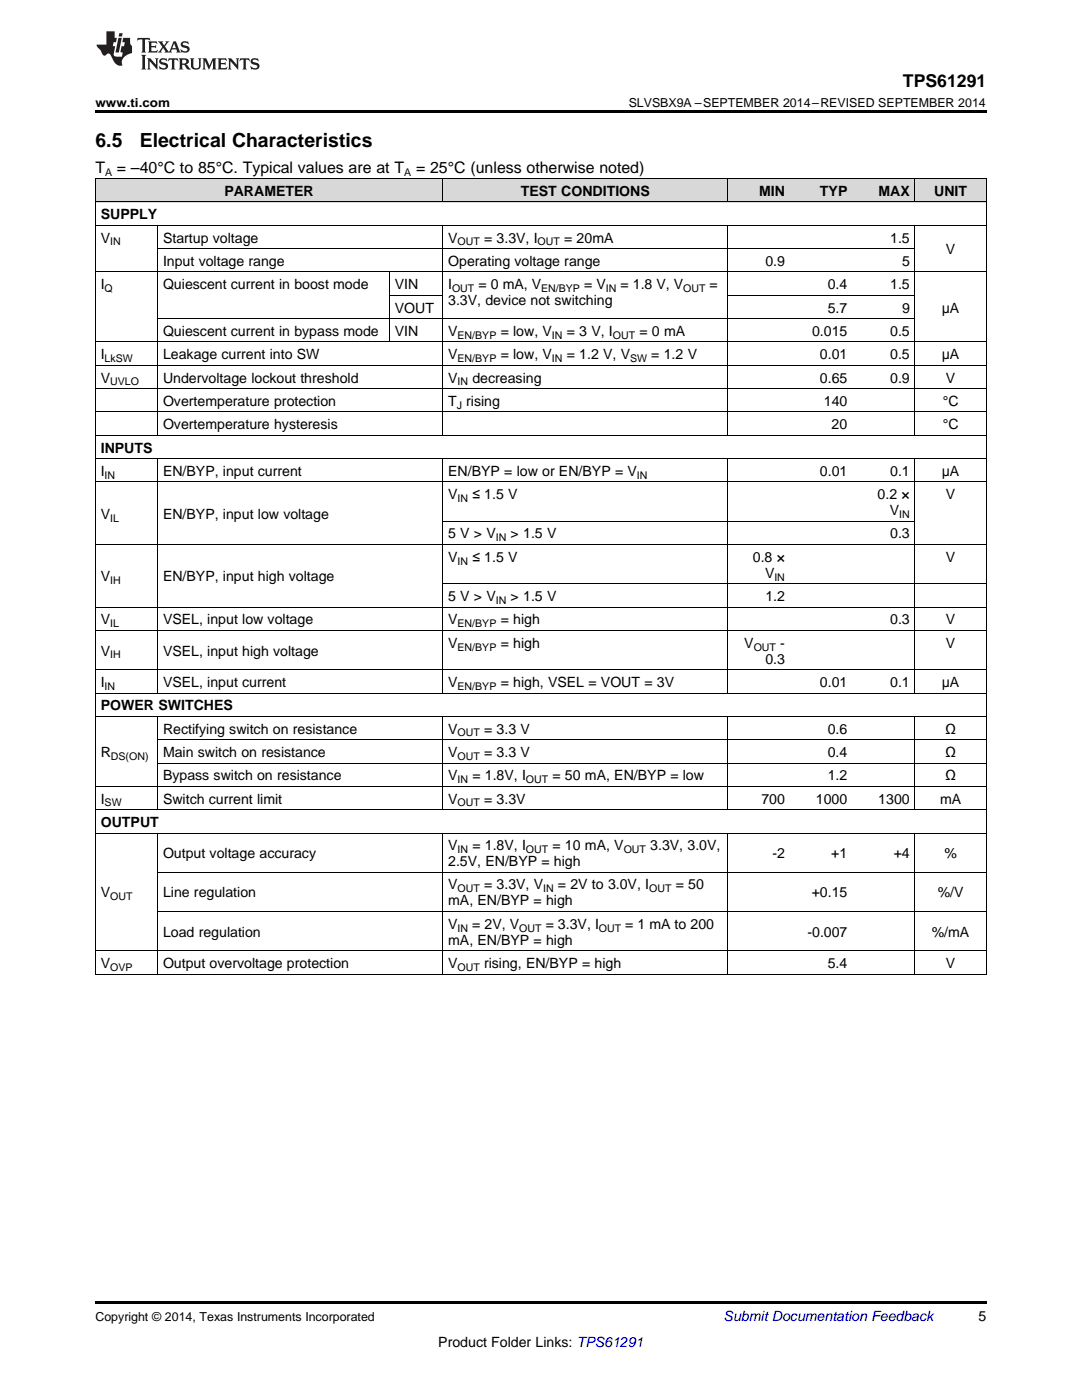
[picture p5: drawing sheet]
<svg xmlns="http://www.w3.org/2000/svg" width="216mm" height="279mm" viewBox="0 0 216 279" stroke-linecap="round" stroke-linejoin="round" font-family="sans-serif">
<defs><g id="words">
<g font-size="3.9">
<text x="19" y="29.3">6.5</text>
<text x="27.9" y="29.3">Electrical Characteristics</text>
</g>
<text font-size="3.5" x="180.2" y="17.3">TPS61291</text>
<g font-size="3.2">
<text x="19" y="34.4">T</text>
<text x="23.3" y="34.4">= –40°C to 85°C. Typical values are at T</text>
<text x="83" y="34.4">= 25°C (unless otherwise noted)</text>
</g>
<g font-size="2.8">
<text x="44.8" y="39.1">PARAMETER</text>
<text x="103.9" y="39.1">TEST CONDITIONS</text>
<text x="151.5" y="39.1">MIN</text>
<text x="163.6" y="39.1">TYP</text>
<text x="175.3" y="39.1">MAX</text>
<text x="186.4" y="39.1">UNIT</text>
<text x="20.1" y="43.7">SUPPLY</text>
<text x="20.1" y="48.4">V</text>
<text x="32.5" y="48.4">Startup voltage</text>
<text x="32.5" y="53.1">Input voltage range</text>
<text x="89.4" y="48.4">V</text>
<text x="89.4" y="53.1">Operating voltage range</text>
<text x="96.6" y="48.4">= 3.3V, I</text>
<text x="112.6" y="48.4">= 20mA</text>
<text x="152.7" y="53.1">0.9</text>
<text x="177.6" y="48.4">1.5</text>
<text x="180" y="53.1">5</text>
<text x="188.7" y="50.7">V</text>
<text x="20.1" y="57.7">I</text>
<text x="32.5" y="57.7">Quiescent current in boost mode</text>
<text x="78.8" y="57.7">VIN</text>
<text x="89.4" y="57.7">I</text>
<text x="95.5" y="57.7">= 0 mA, V</text>
<text x="116.6" y="57.7">= V</text>
<text x="123.8" y="57.7">= 1.8 V, V</text>
<text x="141.6" y="57.7">=</text>
<text x="165.2" y="57.7">0.4</text>
<text x="177.6" y="57.7">1.5</text>
<text x="78.8" y="62.4">VOUT</text>
<text x="89.4" y="60.9">3.3V, device not switching</text>
<text x="165.2" y="62.4">5.7</text>
<text x="180" y="62.4">9</text>
<text x="187.9" y="62.4">μA</text>
<text x="20.1" y="71.7">I</text>
<text x="32.5" y="67">Quiescent current in bypass mode</text>
<text x="32.5" y="71.7">Leakage current into SW</text>
<text x="78.8" y="67">VIN</text>
<text x="89.4" y="67">V</text>
<text x="89.4" y="71.7">V</text>
<text x="99.9" y="67">= low, V</text>
<text x="99.9" y="71.7">= low, V</text>
<text x="113.1" y="67">= 3 V, I</text>
<text x="113.1" y="71.7">= 1.2 V, V</text>
<text x="127.6" y="67">= 0 mA</text>
<text x="130" y="71.7">= 1.2 V</text>
<text x="162" y="67">0.015</text>
<text x="163.6" y="71.7">0.01</text>
<text x="177.6" y="67">0.5</text>
<text x="177.6" y="71.7">0.5</text>
<text x="187.9" y="71.7">μA</text>
<text x="20.1" y="76.3">V</text>
<text x="32.5" y="76.3">Undervoltage lockout threshold</text>
<text x="89.4" y="76.3">V</text>
<text x="94.3" y="76.3">decreasing</text>
<text x="163.6" y="76.3">0.65</text>
<text x="177.6" y="76.3">0.9</text>
<text x="188.7" y="76.3">V</text>
<text x="32.5" y="81">Overtemperature protection</text>
<text x="89.4" y="81">T rising</text>
<text x="164.4" y="81">140</text>
<text x="188.1" y="81">°C</text>
<text x="32.5" y="85.7">Overtemperature hysteresis</text>
<text x="165.9" y="85.7">20</text>
<text x="188.1" y="85.7">°C</text>
<text x="20.1" y="90.3">INPUTS</text>
<text x="20.1" y="95">I</text>
<text x="32.5" y="95">EN/BYP, input current</text>
<text x="89.4" y="95">EN/BYP = low or EN/BYP = V</text>
<text x="163.6" y="95">0.01</text>
<text x="177.6" y="95">0.1</text>
<text x="187.9" y="95">μA</text>
<text x="89.4" y="99.6">V</text>
<text x="94.3" y="99.6">≤ 1.5 V</text>
<text x="175.1" y="99.6">0.2 ×</text>
<text x="188.7" y="99.6">V</text>
<text x="20.1" y="103.5">V</text>
<text x="32.5" y="103.5">EN/BYP, input low voltage</text>
<text x="89.4" y="107.5">5 V &gt; V</text>
<text x="101.9" y="107.5">&gt; 1.5 V</text>
<text x="177.6" y="102.8">V</text>
<text x="177.6" y="107.5">0.3</text>
<text x="89.4" y="112.1">V</text>
<text x="94.3" y="112.1">≤ 1.5 V</text>
<text x="150.2" y="112.1">0.8 ×</text>
<text x="188.7" y="112.1">V</text>
<text x="20.1" y="116">V</text>
<text x="32.5" y="116">EN/BYP, input high voltage</text>
<text x="89.4" y="119.9">5 V &gt; V</text>
<text x="101.9" y="119.9">&gt; 1.5 V</text>
<text x="152.6" y="115.3">V</text>
<text x="152.7" y="119.9">1.2</text>
<text x="20.1" y="124.6">V</text>
<text x="32.5" y="124.6">VSEL, input low voltage</text>
<text x="89.4" y="124.6">V</text>
<text x="99.9" y="124.6">= high</text>
<text x="177.6" y="124.6">0.3</text>
<text x="188.7" y="124.6">V</text>
<text x="20.1" y="130.8">V</text>
<text x="32.5" y="130.8">VSEL, input high voltage</text>
<text x="89.4" y="129.3">V</text>
<text x="99.9" y="129.3">= high</text>
<text x="148.5" y="129.3">V</text>
<text x="155.7" y="129.3">-</text>
<text x="188.7" y="129.3">V</text>
<text x="20.1" y="137.1">I</text>
<text x="32.5" y="137.1">VSEL, input current</text>
<text x="89.4" y="137.1">V</text>
<text x="99.9" y="137.1">= high, VSEL = VOUT = 3V</text>
<text x="152.7" y="132.4">0.3</text>
<text x="163.6" y="137.1">0.01</text>
<text x="177.6" y="137.1">0.1</text>
<text x="187.9" y="137.1">μA</text>
<text x="20.1" y="141.7">POWER SWITCHES</text>
<text x="32.5" y="146.4">Rectifying switch on resistance</text>
<text x="89.4" y="146.4">V</text>
<text x="96.6" y="146.4">= 3.3 V</text>
<text x="165.2" y="146.4">0.6</text>
<text x="188.6" y="146.4">Ω</text>
<text x="20.1" y="151.1">R</text>
<text x="32.5" y="151.1">Main switch on resistance</text>
<text x="32.5" y="155.7">Bypass switch on resistance</text>
<text x="89.4" y="151.1">V</text>
<text x="89.4" y="155.7">V</text>
<text x="94.3" y="155.7">= 1.8V, I</text>
<text x="96.6" y="151.1">= 3.3 V</text>
<text x="110.2" y="155.7">= 50 mA, EN/BYP = low</text>
<text x="165.2" y="151.1">0.4</text>
<text x="165.2" y="155.7">1.2</text>
<text x="188.6" y="151.1">Ω</text>
<text x="188.6" y="155.7">Ω</text>
<text x="20.1" y="160.4">I</text>
<text x="32.5" y="160.4">Switch current limit</text>
<text x="89.4" y="160.4">V</text>
<text x="96.6" y="160.4">= 3.3V</text>
<text x="151.9" y="160.4">700</text>
<text x="162.8" y="160.4">1000</text>
<text x="175.3" y="160.4">1300</text>
<text x="187.6" y="160.4">mA</text>
<text x="20.1" y="165">OUTPUT</text>
<text x="32.5" y="171.3">Output voltage accuracy</text>
<text x="89.4" y="169.7">V</text>
<text x="89.4" y="172.9">2.5V, EN/BYP = high</text>
<text x="94.3" y="169.7">= 1.8V, I</text>
<text x="110.2" y="169.7">= 10 mA, V</text>
<text x="129.8" y="169.7">3.3V, 3.0V,</text>
<text x="154.1" y="171.3">-2</text>
<text x="165.9" y="171.3">+1</text>
<text x="178.3" y="171.3">+4</text>
<text x="188.5" y="171.3">%</text>
<text x="20.1" y="179.1">V</text>
<text x="32.5" y="179.1">Line regulation</text>
<text x="89.4" y="177.5">V</text>
<text x="96.6" y="177.5">= 3.3V, V</text>
<text x="111.3" y="177.5">= 2V to 3.0V, I</text>
<text x="134.8" y="177.5">= 50</text>
<text x="162" y="179.1">+0.15</text>
<text x="187.1" y="179.1">%/V</text>
<text x="89.4" y="180.7">mA, EN/BYP = high</text>
<text x="89.4" y="185.3">V</text>
<text x="94.2" y="185.3">= 2V, V</text>
<text x="108.9" y="185.3">= 3.3V, I</text>
<text x="124.7" y="185.3">= 1 mA to 200</text>
<text x="32.5" y="186.9">Load regulation</text>
<text x="89.4" y="188.5">mA, EN/BYP = high</text>
<text x="161.1" y="186.9">-0.007</text>
<text x="185.9" y="186.9">%/mA</text>
<text x="20.1" y="193.2">V</text>
<text x="32.5" y="193.2">Output overvoltage protection</text>
<text x="89.4" y="193.2">V</text>
<text x="96.6" y="193.2">rising, EN/BYP = high</text>
<text x="165.2" y="193.2">5.4</text>
<text x="188.7" y="193.2">V</text>
<text x="195.3" y="263.6">5</text>
<text x="87.5" y="268.9">Product Folder Links: TPS61291</text>
</g>
<text font-size="2.8" fill="#0000c8" x="144.4" y="263.6">Submit Documentation Feedback</text>
<g font-size="2.5">
<text x="19" y="21.4">www.ti.com</text>
<text x="125.4" y="21.4">SLVSBX9A –SEPTEMBER 2014–REVISED SEPTEMBER 2014</text>
<text x="19" y="263.6">Copyright © 2014, Texas Instruments Incorporated</text>
</g>
<g font-size="2.1">
<text x="21" y="35.1">A</text>
<text x="80.6" y="35.1">A</text>
<text x="22" y="49">IN</text>
<text x="91.3" y="49">OUT</text>
<text x="107.3" y="49">OUT</text>
<text x="20.9" y="58.3">Q</text>
<text x="90.2" y="58.3">OUT</text>
<text x="108" y="58.3">EN/BYP</text>
<text x="120.9" y="58.3">IN</text>
<text x="136.3" y="58.3">OUT</text>
<text x="91.3" y="67.6">EN/BYP</text>
<text x="110.1" y="67.6">IN</text>
<text x="122.3" y="67.6">OUT</text>
<text x="20.9" y="72.2">LkSW</text>
<text x="22" y="76.9">UVLO</text>
<text x="91.3" y="72.2">EN/BYP</text>
<text x="91.3" y="76.9">IN</text>
<text x="110.1" y="72.2">IN</text>
<text x="125.7" y="72.2">SW</text>
<text x="91.1" y="81.6">J</text>
<text x="20.9" y="95.5">IN</text>
<text x="127.1" y="95.5">IN</text>
<text x="91.3" y="100.2">IN</text>
<text x="22" y="104.1">IL</text>
<text x="179.4" y="103.4">IN</text>
<text x="91.3" y="112.7">IN</text>
<text x="98.9" y="108">IN</text>
<text x="22" y="116.6">IH</text>
<text x="154.5" y="115.9">IN</text>
<text x="22" y="125.2">IL</text>
<text x="91.3" y="125.2">EN/BYP</text>
<text x="98.9" y="120.5">IN</text>
<text x="22" y="131.4">IH</text>
<text x="91.3" y="129.8">EN/BYP</text>
<text x="150.4" y="129.8">OUT</text>
<text x="20.9" y="137.7">IN</text>
<text x="91.3" y="137.7">EN/BYP</text>
<text x="91.3" y="147">OUT</text>
<text x="22.1" y="151.6">DS(ON)</text>
<text x="91.3" y="151.6">OUT</text>
<text x="20.9" y="160.9">SW</text>
<text x="91.3" y="156.3">IN</text>
<text x="91.3" y="160.9">OUT</text>
<text x="105" y="156.3">OUT</text>
<text x="91.3" y="170.3">IN</text>
<text x="105" y="170.3">OUT</text>
<text x="124.5" y="170.3">OUT</text>
<text x="22" y="179.7">OUT</text>
<text x="91.3" y="178.1">OUT</text>
<text x="108.4" y="178.1">IN</text>
<text x="129.5" y="178.1">OUT</text>
<text x="91.3" y="185.9">IN</text>
<text x="103.6" y="185.9">OUT</text>
<text x="119.5" y="185.9">OUT</text>
<text x="22" y="193.7">OVP</text>
<text x="91.3" y="193.7">OUT</text>
</g>
</g></defs>
<g fill="#d8d8d8">
<path d="M19 35.7h12.5v4.7h-12.5z"/>
<path d="M31.5 35.7h46.2v4.7h-46.2z"/>
<path d="M77.7 35.7h10.7v4.7h-10.7z"/>
<path d="M88.4 35.7h56.9v4.7h-56.9z"/>
<path d="M145.3 35.7h12.4v4.7h-12.4z"/>
<path d="M157.7 35.7h12.5v4.7h-12.5z"/>
<path d="M170.2 35.7h12.4v4.7h-12.4z"/>
<path d="M182.6 35.7h14.2v4.7h-14.2z"/>
</g>
<path d="M19 22h177.8v.5h-177.8zM19 194.4l.2 .1zM77.6 194.4l.1 .1zM88.3 194.4l.1 .1zM145.2 194.4l.1 .1zM157.6 194.4l.1 .1zM170.1 194.4l.1 .1zM182.5 194.4l.1 .1zM196.7 194.4l.1 .1zM19 259.7h177.8v.5h-177.8z" fill="#000"/>
<g fill="none" stroke="#000" stroke-width=".2">
<path d="M19 35.6l177.8 .1v158.8M19.1 35.7v158.8M88.3 35.7v4.7M145.2 35.7v4.7M182.5 35.7v4.7M19 54.3h177.8M19 45h177.8M19 40.3h177.8M31.4 45v41.9M31.5 49.6h151.1M77.7 54.3v14M77.7 58.9h10.7"/>
<path d="M88.3 45v41.9M145.2 45v41.9M145.3 58.9h37.3M182.5 45v41.9M19 77.6h177.8M19 72.9h177.8M19 68.2h177.8M31.5 63.6h151.1M19 96.2h177.8M19 91.5h177.8M19 86.9h177.8M19 82.2h177.8"/>
<path d="M31.4 91.5v46.9M88.3 91.5v46.9M145.2 91.5v46.9M182.5 91.5v46.9M19 108.7h177.8M88.4 116.5h108.4M88.4 104h94.2M19 138.3h177.8M19 133.6h177.8M19 125.8h177.8M19 121.2h177.8M19 156.9h177.8"/>
<path d="M19 143h177.8M31.4 143v18.6M31.5 152.3h165.3M31.5 147.6h165.3M88.3 143v18.6M145.2 143v18.6M182.5 143v18.6M19 166.2h177.8M19 161.6h177.8M31.4 166.3v28.2M31.5 174.1h165.3M88.3 166.3v28.2"/>
<path d="M145.2 166.3v28.2M182.5 166.3v28.2M19 194.4h177.8M19 189.7h177.8M31.5 181.9h165.3"/>
</g>
<g fill="#231f20">
<path d="M27.5 7.6l-.1 .5 .4-.2h.6v.1v2.1l-.2 .4h1l-.3-.4v-2.1l.1-.1h.5l.5 .2-.2-.5zM29.5 8.3l.2 .3v1.5l-.2 .4h1.8l.2-.6a1.04 1.04 0 0 1-1.3 .2v-.7h.6l.3 .2v-.6l-.3 .2h-.6v-.6l.8-.1 .4 .3-.2-.5zM31.5 8.3l.9 1.1-.9 1.1h.8l-.2-.2 .5-.7 .4 .7-.2 .2h1.5l-.1-.2 .1-.4h.9l.1 .4-.2 .2h1l-.3-.3-.7-1.9h-.5l-.9 2-.8-1 .9-1h-.8l.1 .3-.3 .5-.4-.6 .2-.2zM34.7 8.6l.4 1h-.7zM36.3 8.4a.63 .63 0 0 0-.2 .7 .63 .63 0 0 0 .6 .4l.6 .2 .1 .2a.75 .75 0 0 1-.7 .4 .75 .75 0 0 1-.6-.5l.1 .7 .1-.1a1.11 1.11 0 0 0 1.5-.6 1.13 1.13 0 0 0-1.2-.8l-.1-.4a1.04 1.04 0 0 1 1.2 .2l-.2-.5-.1 .1-.5-.2zM28.2 10.9l.2 .4v2.2l-.2 .4h1l-.3-.4v-2.2l.3-.4zM29.3 11.6l.3 .4v1.5l-.3 .4h.8l-.2-.4v-1.3l1.5 1.7v-1.9l.2-.4h-.7l.2 .4v.9l-1.1-1.3zM32 11.8a.62 .62 0 0 0-.2 .7 .62 .62 0 0 0 .6 .4l.6 .1 .1 .3a.76 .76 0 0 1-.7 .3 .76 .76 0 0 1-.6-.4l.1 .7 .1-.1a1.11 1.11 0 0 0 1.5-.6 1.13 1.13 0 0 0-1.2-.8l-.1-.4a1.04 1.04 0 0 1 1.2 .2l-.2-.6-.1 .1-.5-.1zM33.7 11.6l-.2 .6a.61 .61 0 0 1 .8-.3v1.6l-.2 .4h.9l-.2-.4v-1.6a.63 .63 0 0 1 .8 .3l-.2-.6zM35.6 11.6l.3 .4v1.5l-.3 .4h1l-.2-.2v-.8l.5 .2a.76 .76 0 0 0 1.2 .7l-1-1a.58 .58 0 0 0 .6-.5 .58 .58 0 0 0-.5-.6zM36.4 11.9h.1a.45 .45 0 0 1 .5 .1 .45 .45 0 0 1 .1 .5l-.7 .2zM37.9 11.6l.2 .2a2.17 2.17 0 0 0 .3 1.9 .99 .99 0 0 0 1.6-.6v-1.1l.2-.4h-.7l.2 .2a1.92 1.92 0 0 1-.2 1.8 .6 .6 0 0 1-.9-.5v-1.1l.2-.4zM40.4 11.6l.2 .4v1.5l-.2 .4h.7l-.2-.4v-1.4l.8 1.8 .8-1.8v1.4l-.2 .4h.9l-.2-.4v-1.5l.2-.4h-.8l-.6 1.5-.6-1.5zM43.4 11.6l.2 .4v1.5l-.2 .4h1.8l.2-.6a1.04 1.04 0 0 1-1.3 .1v-.6h.5l.4 .2v-.6l-.4 .2h-.5v-.7h.8l.3 .3-.1-.6zM45.5 11.6l.2 .4v1.5l-.2 .4h.7l-.2-.4v-1.3l1.5 1.7v-1.9l.2-.4h-.7l.2 .4v.9l-1.1-1.3zM47.9 11.6l-.1 .6a.61 .61 0 0 1 .8-.3v1.6l-.3 .4h1l-.3-.4 .1-1.6a.63 .63 0 0 1 .7 .3l-.1-.6zM50.2 11.8a.62 .62 0 0 0-.2 .7 .62 .62 0 0 0 .6 .4l.6 .1 .2 .3a.76 .76 0 0 1-.8 .3 .76 .76 0 0 1-.6-.4l.1 .7 .2-.1a1.11 1.11 0 0 0 1.5-.6 1.13 1.13 0 0 0-1.3-.8l-.1-.4a1.04 1.04 0 0 1 1.2 .2l-.1-.6-.2 .1-.5-.1z"/>
<path d="M21.2 6.3v2.6h-1.9l.1 .4 .7 .9a.91 .91 0 0 0 1 .8 .56 .56 0 0 1 .5-.3 .56 .56 0 0 1 .5 .3l.4 .8a1.53 1.53 0 0 0 1.9 1.2 1.54 1.54 0 0 1 1-2.1l.9-.3v-1.4a1.52 1.52 0 0 1-.3-1.6h-1.4l-.2 .8h.5l-.2 .8h-.4l-.2 1v.2l.4 .1-.2 .8a1.93 1.93 0 0 1-1.6-.3l.3-1.8h-.5l.2-.8h.4l.2-.8h-.4v-1.3zM23.6 7.6l-.6 2.9h.7l.6-2.9zM23.8 6.6l-.1 .7h.6l.2-.7z"/>
</g>
<use href="#words"/>
</svg>
